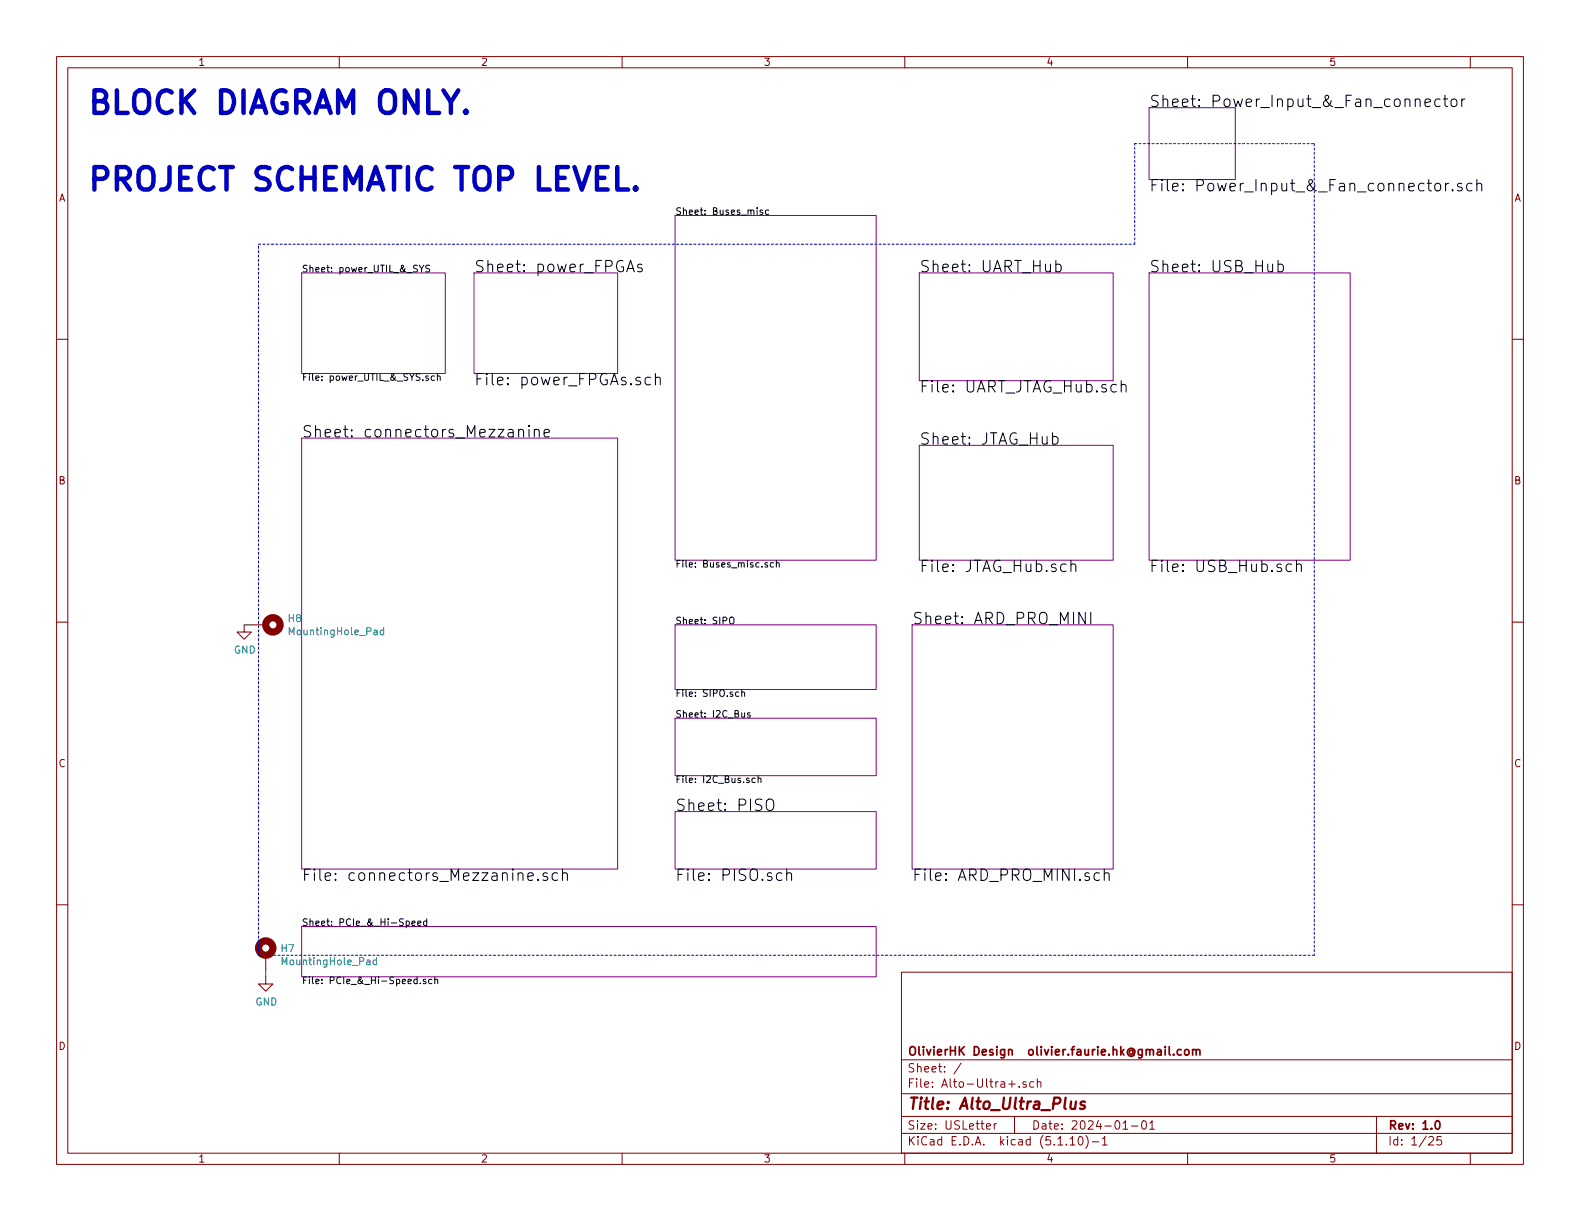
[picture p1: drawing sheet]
<svg xmlns="http://www.w3.org/2000/svg" width="279mm" height="216mm" viewBox="0 0 279 216" stroke-linecap="round" stroke-linejoin="round" font-family="sans-serif">
<defs><g id="words">
<g font-size="5.6" fill="#0000c2">
<text x="15.2" y="20.2">BLOCK DIAGRAM ONLY.</text>
<text x="15.2" y="33.7">PROJECT SCHEMATIC TOP LEVEL.</text>
</g>
<g font-size="2.8">
<text x="203.2" y="18.9">Sheet: Power_Input_&amp;_Fan_connector</text>
<text x="203.2" y="33.9">File: Power_Input_&amp;_Fan_connector.sch</text>
<text x="83.8" y="48.2">Sheet: power_FPGAs</text>
<text x="162.6" y="48.2">Sheet: UART_Hub</text>
<text x="203.2" y="48.2">Sheet: USB_Hub</text>
<text x="83.8" y="68.1">File: power_FPGAs.sch</text>
<text x="162.6" y="69.4">File: UART_JTAG_Hub.sch</text>
<text x="53.3" y="77.4">Sheet: connectors_Mezzanine</text>
<text x="162.6" y="78.6">Sheet: JTAG_Hub</text>
<text x="162.6" y="101.2">File: JTAG_Hub.sch</text>
<text x="203.2" y="101.2">File: USB_Hub.sch</text>
<text x="161.3" y="110.4">Sheet: ARD_PRO_MINI</text>
<text x="119.4" y="143.4">Sheet: PISO</text>
<text x="53.3" y="155.8">File: connectors_Mezzanine.sch</text>
<text x="119.4" y="155.8">File: PISO.sch</text>
<text x="161.3" y="155.8">File: ARD_PRO_MINI.sch</text>
</g>
<text font-size="2.8" fill="#840000" x="160.4" y="196.2">Title: Alto_Ultra_Plus</text>
<g font-size="2.1" fill="#840000">
<text x="160.4" y="189.6">Sheet: /</text>
<text x="160.4" y="186.6">OlivierHK Design olivier.faurie.hk@gmail.com</text>
<text x="160.4" y="192.3">File: Alto-Ultra+.sch</text>
<text x="160.4" y="202.5">KiCad E.D.A. kicad (5.1.10)-1</text>
<text x="160.4" y="199.7">Size: USLetter</text>
<text x="182.4" y="199.7">Date: 2024-01-01</text>
<text x="245.4" y="199.7">Rev: 1.0</text>
<text x="245.4" y="202.5">Id: 1/25</text>
</g>
<g font-size="1.8" fill="#840000">
<text x="35" y="11.6">1</text>
<text x="85" y="11.6">2</text>
<text x="135" y="11.6">3</text>
<text x="185" y="11.6">4</text>
<text x="235" y="11.6">5</text>
<text x="10.4" y="35.6">A</text>
<text x="267.8" y="35.6">A</text>
<text x="10.4" y="85.6">B</text>
<text x="267.8" y="85.6">B</text>
<text x="10.4" y="135.6">C</text>
<text x="267.8" y="135.6">C</text>
<text x="10.4" y="185.6">D</text>
<text x="267.8" y="185.6">D</text>
<text x="35" y="205.5">1</text>
<text x="85" y="205.5">2</text>
<text x="135" y="205.5">3</text>
<text x="185" y="205.5">4</text>
<text x="235" y="205.5">5</text>
</g>
<g font-size="1.8" fill="#008484">
<text x="51" y="110">H8</text>
<text x="51.5" y="112.3">MountingHole_Pad</text>
<text x="41.4" y="115.6">GND</text>
<text x="49.8" y="168.4">H7</text>
<text x="50.2" y="170.7">MountingHole_Pad</text>
<text x="45.2" y="177.8">GND</text>
</g>
<g font-size="1.7">
<text x="119.4" y="38">Sheet: Buses_misc</text>
<text x="53.3" y="48.2">Sheet: power_UTIL_&amp;_SYS</text>
<text x="53.3" y="67.3">File: power_UTIL_&amp;_SYS.sch</text>
<text x="119.4" y="100.4">File: Buses_misc.sch</text>
<text x="119.4" y="110.4">Sheet: SIPO</text>
<text x="119.4" y="123.2">File: SIPO.sch</text>
<text x="119.4" y="126.9">Sheet: I2C_Bus</text>
<text x="119.4" y="138.5">File: I2C_Bus.sch</text>
<text x="53.3" y="163.7">Sheet: PCIe_&amp;_Hi-Speed</text>
<text x="53.3" y="174">File: PCIe_&amp;_Hi-Speed.sch</text>
</g>
</g></defs>
<g fill="none" stroke="#840000" stroke-width=".18">
<path d="M10 10h259.4v195.9h-259.4zM12 12h255.4v191.9h-255.4zM60 10v2M110 10v2M160 10v2M210 10v2M260 10v2M10 60h2M267.4 60h2M10 110h2M43.2 110.5v1.3h1.2l-1.2 1.2-1.3-1.2h1.3M44.4 110.5h2.6"/>
<path d="M267.4 110h2M10 160h2M267.4 160h2M47 172.7v1.3h1.3l-1.3 1.3-1.3-1.3h1.3M47 168.9v2.6M159.4 171.9h108v32h-108zM159.4 197.4h108M159.4 193.4h108M159.4 187.4h108M170 188l-1.3 1.9M174.4 199.2l.8-.2-.1-.2-.4-.1-.3 .2 .1 .7h.6M175.8 198.7v1"/>
<path d="M176.2 198.7l-.3 .1-.1 .2M178.4 191.7h1.1M179.4 197.4v3M180.2 192.1v.2M181.5 191.3h-.4l-.2 .2v.2l.6 .1v.4h-.6M182.8 191.3h-.4l-.3 .2 .1 .7h.6M183.4 191.4l.3-.1h.3l.1 1M183.4 190.8v1.5M198.6 198.6l.4-.4v1.5M198.6 199.7h.8M200.1 199.1h1.1M202 198.3l.4-.1a.94 .94 0 0 1 0 1.5 .82 .82 0 0 1-.4-1.4z"/>
<path d="M203.3 198.6l.4-.4v1.5M203.3 199.7h.9M243.4 197.4v6.5M60 203.9v2M110 203.9v2M159.4 200.4h108M160 203.9v2M189.2 201.4l.5-.4v1.5M189.2 202.5h.9M190.9 201h.1a.8 .8 0 0 1 .5 .7 .8 .8 0 0 1-.5 .8 1 1 0 0 1-.1-1.5zM192 200.8a1.71 1.71 0 0 1 0 2.2M193.1 201.9h1.2"/>
<path d="M194.9 201.4l.5-.4v1.5M194.9 202.5h.9M210 203.9v2M252.7 201.1l.2-.1h.3l.3 .4-.9 1.1h.9M254.9 201h-.7l-.1 .7 .2-.2 .5 .1 .1 .2v.5l-.2 .2-.6-.2M260 203.9v2"/>
</g>
<path d="M207.5 186.4v.2M208.9 185.6h-.4l-.3 .3 .1 .5 .2 .2 .4-.1M209.5 185.7l.3-.1 .4 .1v.7l-.2 .2-.5-.2zM210.9 185.7l.2-.1h.4v1M210.9 185.6v1M211.5 185.8a.36 .36 0 0 1 .4-.2 .36 .36 0 0 1 .3 .2v.8M253.9 198.3l.2-.1a.81 .81 0 0 1 .6 .6 .81 .81 0 0 1-.3 .8l-.1 .1a.79 .79 0 0 1-.4-1.4z" fill="none" stroke="#840000" stroke-width=".3"/>
<path d="M189.4 194.8l-.1 1.2a.59 .59 0 0 0 .8-.1M190.3 194.8l-.2 1.3M191.9 194.8a.49 .49 0 0 0-.8 .3v.2l.5 .1 .3 .3-.4 .4-.5-.1" fill="none" stroke="#840000" stroke-width=".41"/>
<g fill="none" stroke="#840084" stroke-width=".18">
<path d="M203.2 19.1h15.2v12.7h-15.2zM119.4 38.1h35.5v61h-35.5zM53.3 48.3h25.4v17.7h-25.4zM83.8 48.3h25.4v17.7h-25.4zM162.6 48.3h34.2v19h-34.2zM203.2 48.3h35.6v50.8h-35.6zM53.3 77.5h55.9v76.2h-55.9zM162.6 78.7h34.2v20.4h-34.2zM119.4 110.5h35.5v11.4h-35.5zM161.3 110.5h35.5v43.2h-35.5zM119.4 127h35.5v10.2h-35.5zM119.4 143.5h35.5v10.2h-35.5z"/>
<path d="M53.3 163.8h101.6v8.9h-101.6z"/>
</g>
<g fill="none" stroke="#000" stroke-width=".18">
<path d="M252 18.2l1-.2-.1-.4-.6-.1-.3 .3 .1 .9 .2 .1 .6-.1M254.7 17.6l-.6-.1-.4 .4v.6l.2 .2 .2 .1 .6-.1M255.2 17.5h.8M255.5 16.8v1.7l.1 .2 .4 .1M256.7 17.7a.55 .55 0 0 1 .5-.2 .55 .55 0 0 1 .4 .4v.6a.54 .54 0 0 1-.5 .4 .54 .54 0 0 1-.5-.4zM258.5 17.5v1.3M259.1 17.5l-.4 .1-.2 .3M134.8 37.2l-.2-.1-.2 .2v.2l.4 .1v.3h-.4M135.9 37.2l-.3-.1-.2 .3v.4l.5 .1M253.9 32.5a.54 .54 0 0 1 .9 .3v.6a.54 .54 0 0 1-.6 .4 .54 .54 0 0 1-.5-.4v-.6zM255.6 32.4v1.4M256.2 32.4l-.4 .1-.2 .3"/>
<path d="M256.9 33.6l.1 .1-.1 .1-.1-.1 .1-.1v.2M258.5 32.5l-.2-.1-.5 .1-.1 .2 .1 .3a.67 .67 0 0 1 .8 .5l-.3 .3-.6-.1M260.3 32.5l-.6-.1-.3 .4v.6l.1 .3 .2 .1 .6-.1M261.2 32.6a.5 .5 0 0 1 .8 .1v1.1M261.2 31.8v2M74.1 46.9l.4 .6 .5-.6M74.5 47.5v.6M76 47l-.5-.1-.2 .1v.3l.6 .3 .1 .3-.3 .2-.4-.1M110.8 48.1l.7-2 .7 2M111 47.5h1M113.5 46.8l-.2-.1-.5 .1v.5a.68 .68 0 0 1 .8 .4l-.1 .3-.2 .1-.5-.1M186.7 46.8l.6-.1 .4 .4v.6l-.2 .3-.2 .1-.6-.1"/>
<path d="M186.7 46.1v2M226 46.8l.6-.1 .3 .4v.6l-.1 .3-.2 .1-.6-.1M226 46.1v2M76.8 66.5h-.3l-.2 .2v.5h.5M77.3 66.6l.5-.1 .1 .8M77.3 66.1v1.2M91.7 76.1a.52 .52 0 0 1 .8-.1l.1 1.3M93.5 75.3l-.1 .1h.1v-.1v.1M93.5 75.9v1.4M94.5 76.1a.52 .52 0 0 1 .7-.1l.2 1.3M94.5 75.9v1.4M96.2 76.6l1-.2-.1-.4-.6-.1-.3 .3 .1 1 .2 .1 .6-.1"/>
<path d="M115 66.8l-.5-.1-.4 .4v.6l.2 .2 .2 .1 .5-.1M115.9 66.9a.49 .49 0 0 1 .9 .1v1M115.9 66v2M186.1 77.3l.6-.1 .4 .4v.6l-.2 .2-.2 .1-.6-.1M186.1 76.5v2M198.3 68.2a.49 .49 0 0 1 .8 0v1.1M198.3 67.3v2M135.7 99.5h-.3l-.1 .2 .1 .2h.3v.3h-.4M136.8 99.5h-.4l-.2 .2 .1 .5h.5M137.3 99.6l.4-.1 .1 .8M137.3 99.1v1.2M188.5 99.8l-.6-.1-.3 .4v.6l.2 .3 .1 .1 .6-.1"/>
<path d="M189.4 99.9a.49 .49 0 0 1 .8 .1v1.1M189.4 99.1v2M228.4 99.8l-.6-.1-.4 .4v.6l.2 .3 .2 .1 .6-.1M229.3 99.9a.49 .49 0 0 1 .8 .1v1.1M229.3 99.1v2M129.1 109.3l.1-.1a.39 .39 0 0 1 .5 .1 .8 .8 0 0 1-.2 1l-.4-.1zM191.9 108.3v2l-1.1-2v2M192.9 108.3v2M130.6 122.4h-.3l-.2 .2v.4l.5 .1M131.2 122.5l.4-.1 .1 .7M131.2 126v.8l.5-.1M131.2 121.9v1.2"/>
<path d="M131.7 126v.8M132.6 126.1l-.2-.1-.2 .2v.2l.4 .1v.3h-.4M133.6 137.6h-.4l-.2 .2v.5h.6M134.1 137.7l.4-.1 .1 .8M134.1 137.2v1.2M93.3 155l1-.2-.1-.4-.6-.1-.3 .3 .1 1 .2 .1 .6-.1M95.1 155.5l.1 .1-.1 .1v-.2v.2M96.8 154.4a.48 .48 0 0 0-.8 .2l.1 .3a.68 .68 0 0 1 .8 .4l-.3 .4-.6-.1M98.6 154.4l-.6-.1-.4 .4v.6l.2 .3 .2 .1 .6-.1M99.5 154.5a.49 .49 0 0 1 .8 .1v1.1M99.5 153.7v2M135.6 141.6a.68 .68 0 0 1 .8-.3 .68 .68 0 0 1 .4 .7v.6a.68 .68 0 0 1-.8 .7l-.2-.1a1.65 1.65 0 0 1-.2-1.6z"/>
<path d="M138.3 154.4l-.6-.1-.4 .4v.6l.2 .3 .2 .1 .6-.1M139.1 154.5a.5 .5 0 0 1 .9 .1v1.1M139.1 153.7v2M194.4 154.4l-.5-.1-.4 .4v.6l.1 .3 .3 .1 .5-.1M195.3 154.5a.52 .52 0 0 1 .7-.1l.1 1.3M195.3 153.7v2M72.8 163.3l.6-.2v-.2h-.4l-.2 .1 .1 .6h.5M73.9 163.3l.5-.2v-.2h-.4l-.1 .1v.6h.5M74.3 173.8v.1M75.3 173.2h-.3l-.2 .1 .2 .3h.3v.3h-.5M75.5 162.9h-.4l-.2 .2 .1 .5h.5M75.5 162.5v1.2"/>
<path d="M76.4 173.2h-.4l-.2 .2 .1 .5h.5M76.9 173.3l.4-.1 .1 .7M76.9 172.7v1.2"/>
</g>
<g fill="none" stroke="#840000" stroke-width="1.3">
<circle cx="48.3" cy="110.5" r="1.27"/>
<circle cx="47" cy="167.6" r="1.27"/>
</g>
<path d="M67.8 111.5l-.3-.1-.3 .2 .2 .6h.4M67.8 111v1.2M66.6 169.8l-.4-.1-.2 .3 .1 .5h.5M66.6 169.3v1.3" fill="none" stroke="#008484" stroke-width=".18"/>
<path d="M200.7 25.4h31.7M232.4 25.4v143.5M45.7 43.2h155M200.7 43.2v-17.8M45.7 168.9v-125.7M232.4 168.9h-186.7" fill="none" stroke="#0000c2" stroke-width=".18" stroke-dasharray=".4 .4"/>
<path d="M43.2 110.5h1.2M47 171.5v1.2" fill="none" stroke="#008400" stroke-width=".18"/>
<path d="M112.4 33.1l.2 .3-.2 .1-.2-.1 .2-.3v.4" fill="none" stroke="#0000c2" stroke-width=".79"/>
<use href="#words"/>
</svg>
